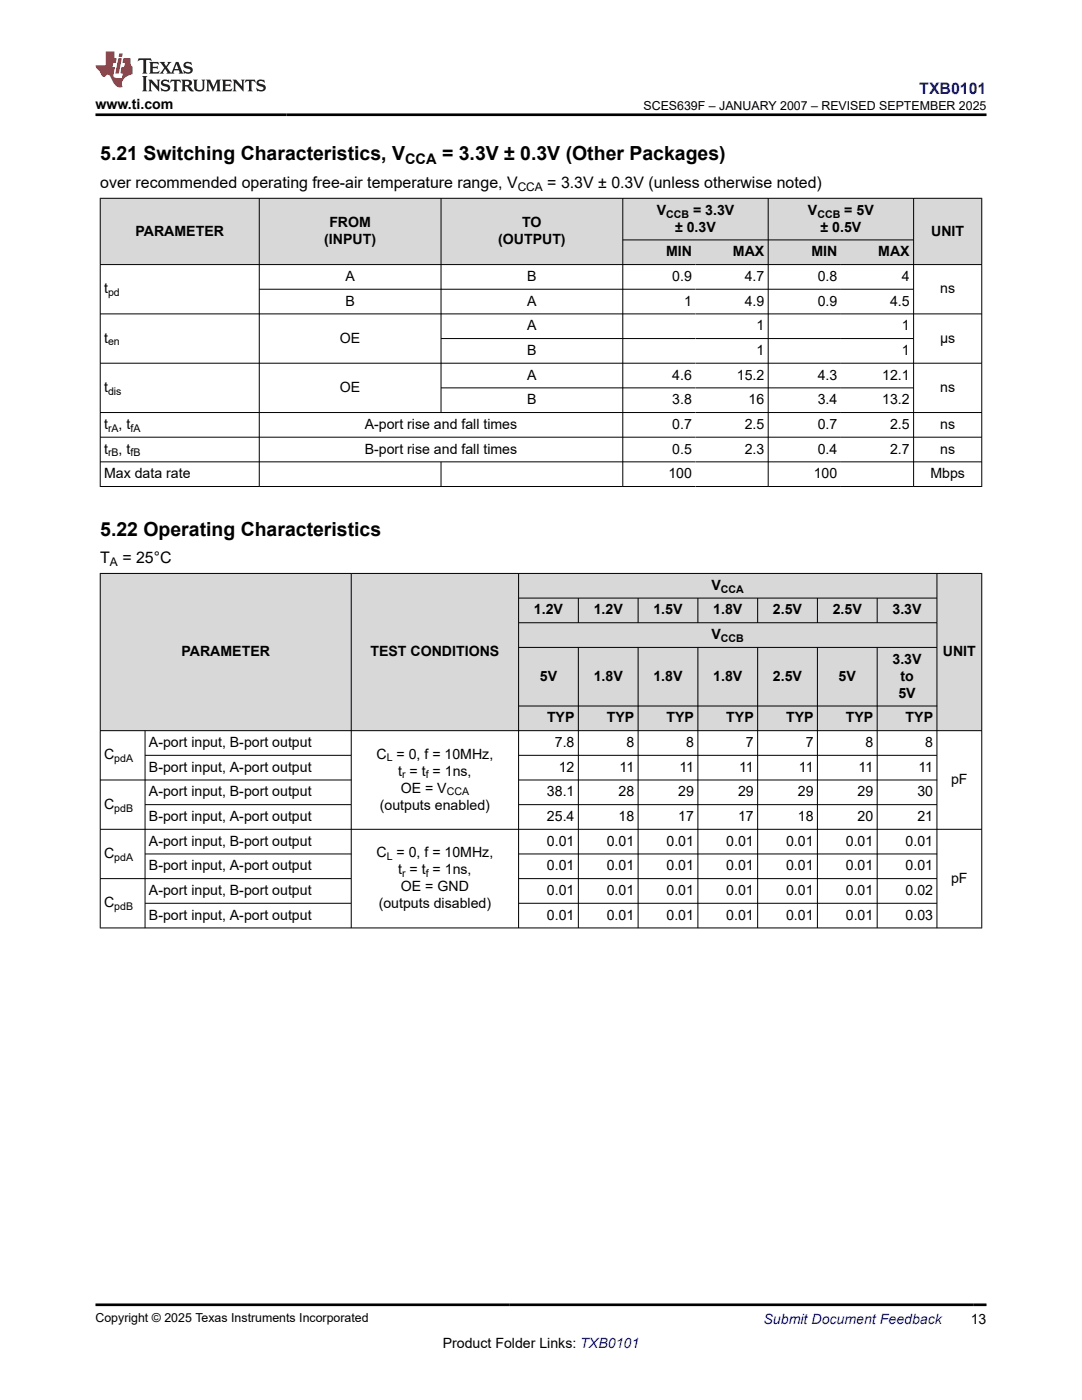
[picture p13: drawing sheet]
<svg xmlns="http://www.w3.org/2000/svg" width="216mm" height="279mm" viewBox="0 0 216 279" stroke-linecap="round" stroke-linejoin="round" font-family="sans-serif">
<defs><g id="words">
<g font-size="3.9">
<text x="20" y="32">5.21 Switching Characteristics, V</text>
<text x="88.2" y="32">= 3.3V ± 0.3V (Other Packages)</text>
<text x="20" y="106.9">5.22 Operating Characteristics</text>
</g>
<text font-size="3.2" fill="#00f" x="183.4" y="18.7">TXB0101</text>
<g font-size="3.2">
<text x="20" y="37.5">over recommended operating free-air temperature range, V</text>
<text x="109.2" y="37.5">= 3.3V ± 0.3V (unless otherwise noted)</text>
<text x="20" y="112.3">T</text>
<text x="24.4" y="112.3">= 25°C</text>
</g>
<text font-size="2.9" x="80.8" y="32.8">CCA</text>
<g font-size="2.8">
<text x="19" y="21.8">www.ti.com</text>
<text x="27" y="47">PARAMETER</text>
<text x="65.7" y="45.3">FROM</text>
<text x="104.2" y="45.3">TO</text>
<text x="131" y="42.8">V</text>
<text x="134.7" y="46.2">± 0.3V</text>
<text x="138.3" y="42.8">= 3.3V</text>
<text x="161.2" y="42.8">V</text>
<text x="163.7" y="46.2">± 0.5V</text>
<text x="168.5" y="42.8">= 5V</text>
<text x="185.8" y="47">UNIT</text>
<text x="64.7" y="48.7">(INPUT)</text>
<text x="99.4" y="48.7">(OUTPUT)</text>
<text x="132.9" y="51.2">MIN</text>
<text x="146.2" y="51.2">MAX</text>
<text x="161.9" y="51.2">MIN</text>
<text x="175.3" y="51.2">MAX</text>
<text x="20.8" y="58.5">t</text>
<text x="68.9" y="56.1">A</text>
<text x="105.2" y="56.1">B</text>
<text x="134.1" y="56.1">0.9</text>
<text x="148.6" y="56.1">4.7</text>
<text x="163.2" y="56.1">0.8</text>
<text x="180" y="56.1">4</text>
<text x="187.6" y="58.5">ns</text>
<text x="68.9" y="61">B</text>
<text x="105.2" y="61">A</text>
<text x="105.2" y="65.9">A</text>
<text x="136.5" y="61">1</text>
<text x="148.6" y="61">4.9</text>
<text x="150.9" y="65.9">1</text>
<text x="163.2" y="61">0.9</text>
<text x="177.6" y="61">4.5</text>
<text x="180" y="65.9">1</text>
<text x="20.8" y="68.4">t</text>
<text x="67.8" y="68.4">OE</text>
<text x="105.2" y="70.8">B</text>
<text x="150.9" y="70.8">1</text>
<text x="180" y="70.8">1</text>
<text x="187.6" y="68.4">μs</text>
<text x="105.2" y="75.8">A</text>
<text x="134.1" y="75.8">4.6</text>
<text x="147" y="75.8">15.2</text>
<text x="163.2" y="75.8">4.3</text>
<text x="176" y="75.8">12.1</text>
<text x="20.8" y="78.2">t</text>
<text x="67.8" y="78.2">OE</text>
<text x="105.2" y="80.7">B</text>
<text x="134.1" y="80.7">3.8</text>
<text x="149.4" y="80.7">16</text>
<text x="163.2" y="80.7">3.4</text>
<text x="176" y="80.7">13.2</text>
<text x="187.6" y="78.2">ns</text>
<text x="20.8" y="85.6">t</text>
<text x="23.7" y="85.6">, t</text>
<text x="72.8" y="85.6">A-port rise and fall times</text>
<text x="134.1" y="85.6">0.7</text>
<text x="148.6" y="85.6">2.5</text>
<text x="163.2" y="85.6">0.7</text>
<text x="177.6" y="85.6">2.5</text>
<text x="187.6" y="85.6">ns</text>
<text x="20.8" y="90.5">t</text>
<text x="20.8" y="95.4">Max data rate</text>
<text x="23.7" y="90.5">, t</text>
<text x="72.8" y="90.5">B-port rise and fall times</text>
<text x="133.4" y="95.4">100</text>
<text x="134.1" y="90.5">0.5</text>
<text x="148.6" y="90.5">2.3</text>
<text x="162.4" y="95.4">100</text>
<text x="163.2" y="90.5">0.4</text>
<text x="177.6" y="90.5">2.7</text>
<text x="185.6" y="95.4">Mbps</text>
<text x="187.6" y="90.5">ns</text>
<text x="142" y="117.7">V</text>
<text x="106.5" y="122.6">1.2V</text>
<text x="118.5" y="122.6">1.2V</text>
<text x="130.4" y="122.6">1.5V</text>
<text x="142.3" y="122.6">1.8V</text>
<text x="154.2" y="122.6">2.5V</text>
<text x="166.2" y="122.6">2.5V</text>
<text x="178.1" y="122.6">3.3V</text>
<text x="36.2" y="130.9">PARAMETER</text>
<text x="73.9" y="130.9">TEST CONDITIONS</text>
<text x="142" y="127.6">V</text>
<text x="188.1" y="130.9">UNIT</text>
<text x="107.7" y="135.9">5V</text>
<text x="118.5" y="135.9">1.8V</text>
<text x="130.4" y="135.9">1.8V</text>
<text x="142.3" y="135.9">1.8V</text>
<text x="154.2" y="135.9">2.5V</text>
<text x="167.3" y="135.9">5V</text>
<text x="178.1" y="132.5">3.3V</text>
<text x="179.7" y="135.9">to</text>
<text x="179.3" y="139.3">5V</text>
<text x="29.7" y="149.1">A-port input, B-port output</text>
<text x="109.1" y="144.2">TYP</text>
<text x="110.7" y="149.1">7.8</text>
<text x="121.1" y="144.2">TYP</text>
<text x="125" y="149.1">8</text>
<text x="133" y="144.2">TYP</text>
<text x="136.9" y="149.1">8</text>
<text x="144.9" y="144.2">TYP</text>
<text x="148.8" y="149.1">7</text>
<text x="156.8" y="144.2">TYP</text>
<text x="160.8" y="149.1">7</text>
<text x="168.8" y="144.2">TYP</text>
<text x="172.7" y="149.1">8</text>
<text x="180.7" y="144.2">TYP</text>
<text x="184.6" y="149.1">8</text>
<text x="20.8" y="151.6">C</text>
<text x="29.7" y="154">B-port input, A-port output</text>
<text x="75.1" y="151.4">C = 0, f = 10MHz,</text>
<text x="79.5" y="154.8">t = t = 1ns,</text>
<text x="111.5" y="154">12</text>
<text x="123.6" y="154">11</text>
<text x="135.6" y="154">11</text>
<text x="147.5" y="154">11</text>
<text x="159.4" y="154">11</text>
<text x="171.3" y="154">11</text>
<text x="183.3" y="154">11</text>
<text x="20.8" y="161.4">C</text>
<text x="29.7" y="158.9">A-port input, B-port output</text>
<text x="75.8" y="161.6">(outputs enabled)</text>
<text x="80" y="158.2">OE = V</text>
<text x="109.1" y="158.9">38.1</text>
<text x="123.4" y="158.9">28</text>
<text x="135.3" y="158.9">29</text>
<text x="147.3" y="158.9">29</text>
<text x="159.2" y="158.9">29</text>
<text x="171.1" y="158.9">29</text>
<text x="183" y="158.9">30</text>
<text x="189.8" y="156.5">pF</text>
<text x="29.7" y="163.9">B-port input, A-port output</text>
<text x="109.1" y="163.9">25.4</text>
<text x="123.4" y="163.9">18</text>
<text x="135.3" y="163.9">17</text>
<text x="147.3" y="163.9">17</text>
<text x="159.2" y="163.9">18</text>
<text x="171.1" y="163.9">20</text>
<text x="183" y="163.9">21</text>
<text x="20.8" y="171.2">C</text>
<text x="29.7" y="168.8">A-port input, B-port output</text>
<text x="29.7" y="173.7">B-port input, A-port output</text>
<text x="75.1" y="171.1">C = 0, f = 10MHz,</text>
<text x="109.1" y="168.8">0.01</text>
<text x="109.1" y="173.7">0.01</text>
<text x="121.1" y="168.8">0.01</text>
<text x="121.1" y="173.7">0.01</text>
<text x="133" y="168.8">0.01</text>
<text x="133" y="173.7">0.01</text>
<text x="144.9" y="168.8">0.01</text>
<text x="144.9" y="173.7">0.01</text>
<text x="156.8" y="168.8">0.01</text>
<text x="156.8" y="173.7">0.01</text>
<text x="168.8" y="168.8">0.01</text>
<text x="168.8" y="173.7">0.01</text>
<text x="180.7" y="168.8">0.01</text>
<text x="180.7" y="173.7">0.01</text>
<text x="29.7" y="178.6">A-port input, B-port output</text>
<text x="79.5" y="174.5">t = t = 1ns,</text>
<text x="80" y="177.9">OE = GND</text>
<text x="109.1" y="178.6">0.01</text>
<text x="121.1" y="178.6">0.01</text>
<text x="133" y="178.6">0.01</text>
<text x="144.9" y="178.6">0.01</text>
<text x="156.8" y="178.6">0.01</text>
<text x="168.8" y="178.6">0.01</text>
<text x="180.7" y="178.6">0.02</text>
<text x="189.8" y="176.2">pF</text>
<text x="20.8" y="181.1">C</text>
<text x="29.7" y="183.5">B-port input, A-port output</text>
<text x="75.6" y="181.2">(outputs disabled)</text>
<text x="109.1" y="183.5">0.01</text>
<text x="121.1" y="183.5">0.01</text>
<text x="133" y="183.5">0.01</text>
<text x="144.9" y="183.5">0.01</text>
<text x="156.8" y="183.5">0.01</text>
<text x="168.8" y="183.5">0.01</text>
<text x="180.7" y="183.5">0.03</text>
<text x="88.3" y="269">Product Folder Links: TXB0101</text>
<text x="193.7" y="264.2">13</text>
</g>
<text font-size="2.8" fill="#00f" x="152.4" y="264.2">Submit Document Feedback</text>
<g font-size="2.5">
<text x="128.4" y="21.9">SCES639F – JANUARY 2007 – REVISED SEPTEMBER 2025</text>
<text x="19" y="263.9">Copyright © 2025 Texas Instruments Incorporated</text>
</g>
<g font-size="2.4">
<text x="103.3" y="38.1">CCA</text>
<text x="21.9" y="113">A</text>
</g>
<g font-size="2.1">
<text x="132.9" y="43.4">CCB</text>
<text x="163.1" y="43.4">CCB</text>
<text x="21.6" y="59.1">pd</text>
<text x="21.6" y="68.9">en</text>
<text x="21.6" y="78.8">dis</text>
<text x="21.6" y="86.2">rA</text>
<text x="26" y="86.2">fA</text>
<text x="21.6" y="91.1">rB</text>
<text x="26" y="91.1">fB</text>
<text x="143.9" y="118.3">CCA</text>
<text x="143.9" y="128.1">CCB</text>
<text x="22.8" y="152.1">pdA</text>
<text x="77.2" y="152">L</text>
<text x="80.3" y="155.3">r</text>
<text x="85" y="155.3">f</text>
<text x="22.8" y="162">pdB</text>
<text x="89.1" y="158.7">CCA</text>
<text x="22.8" y="171.8">pdA</text>
<text x="77.2" y="171.6">L</text>
<text x="80.3" y="175">r</text>
<text x="85" y="175">f</text>
<text x="22.8" y="181.6">pdB</text>
</g>
</g></defs>
<g fill="#d8d8d8">
<path d="M20 39.6h175.9v8.3h-175.9z" fill-rule="evenodd"/>
<path d="M20.1 39.6h31.6v13.1h-31.6z" fill-rule="evenodd"/>
<path d="M51.8 39.6h36.1v13.1h-36.1z" fill-rule="evenodd"/>
<path d="M88.1 39.6h36.1v13.1h-36.1z" fill-rule="evenodd"/>
<path d="M124.3 39.6h28.9v8.2h-28.9z" fill-rule="evenodd"/>
<path d="M153.3 39.6h28.9v8.2h-28.9z" fill-rule="evenodd"/>
<path d="M182.4 39.6h13.4v13.1h-13.4z" fill-rule="evenodd"/>
<path d="M124.3 47.9h14.5v4.8h-14.5z" fill-rule="evenodd"/>
<path d="M138.8 47.9h14.4v4.8h-14.4z" fill-rule="evenodd"/>
<path d="M153.3 47.9h14.5v4.8h-14.5z" fill-rule="evenodd"/>
<path d="M167.8 47.9h14.4v4.8h-14.4z" fill-rule="evenodd"/>
</g>
<g fill="none" stroke="#000" stroke-width=".2">
<path d="M19.9 39.6h176.1M20 39.5v57.7M51.7 39.5v57.7M88 39.5v42.9M124.3 39.5v57.7M153.3 39.5v57.7M182.3 39.5v57.7M195.9 39.5v57.7M19.9 52.8h176.1M51.7 57.7h130.7M124.3 47.9h58.1M19.9 62.6h176.1"/>
<path d="M19.9 72.5h176.1M88 67.6h94.4M88 77.4h94.4M19.9 82.3h176.1M19.9 87.3h176.1M19.9 92.2h176.1M19.9 97.1h176.1M88 92.2v5"/>
</g>
<g fill="#d8d8d8">
<path d="M20 114.4h175.9v5h-175.9z" fill-rule="evenodd"/>
<path d="M20.1 114.5h49.9v31.3h-49.9z" fill-rule="evenodd"/>
<path d="M70.1 114.5h33.3v31.3h-33.3z" fill-rule="evenodd"/>
<path d="M103.5 114.5h83.4v4.8h-83.4z" fill-rule="evenodd"/>
<path d="M187 114.5h8.8v31.3h-8.8z" fill-rule="evenodd"/>
<path d="M103.5 119.4h11.8v4.8h-11.8z" fill-rule="evenodd"/>
<path d="M115.5 119.4h11.8v4.8h-11.8z" fill-rule="evenodd"/>
<path d="M127.4 119.4h11.8v4.8h-11.8z" fill-rule="evenodd"/>
<path d="M139.3 119.4h11.8v4.8h-11.8z" fill-rule="evenodd"/>
<path d="M151.2 119.4h11.8v4.8h-11.8z" fill-rule="evenodd"/>
<path d="M163.2 119.4h11.8v4.8h-11.8z" fill-rule="evenodd"/>
<path d="M175.1 119.4h11.8v4.8h-11.8z" fill-rule="evenodd"/>
<path d="M103.5 124.3h83.4v4.8h-83.4z" fill-rule="evenodd"/>
<path d="M103.5 129.3h11.8v11.5h-11.8z" fill-rule="evenodd"/>
<path d="M115.5 129.3h11.8v11.5h-11.8z" fill-rule="evenodd"/>
<path d="M127.4 129.3h11.8v11.5h-11.8z" fill-rule="evenodd"/>
<path d="M139.3 129.3h11.8v11.5h-11.8z" fill-rule="evenodd"/>
<path d="M151.2 129.3h11.8v11.5h-11.8z" fill-rule="evenodd"/>
<path d="M163.2 129.3h11.8v11.5h-11.8z" fill-rule="evenodd"/>
<path d="M175.1 129.3h11.8v11.5h-11.8z" fill-rule="evenodd"/>
<path d="M103.5 141h11.8v4.8h-11.8z" fill-rule="evenodd"/>
<path d="M115.5 141h11.8v4.8h-11.8z" fill-rule="evenodd"/>
<path d="M127.4 141h11.8v4.8h-11.8z" fill-rule="evenodd"/>
<path d="M139.3 141h11.8v4.8h-11.8z" fill-rule="evenodd"/>
<path d="M151.2 141h11.8v4.8h-11.8z" fill-rule="evenodd"/>
<path d="M163.2 141h11.8v4.8h-11.8z" fill-rule="evenodd"/>
<path d="M175.1 141h11.8v4.8h-11.8z" fill-rule="evenodd"/>
</g>
<g fill="none" stroke="#000" stroke-width=".2">
<path d="M19.9 114.4h176.1M20 114.4v70.9M70.1 114.4v70.9M103.5 114.4v70.9M103.5 119.4h83.5M115.4 119.4v4.9M127.3 119.4v4.9M139.3 119.4v4.9M151.2 119.4v4.9M163.1 119.4v4.9M175 119.4v4.9M187 114.4v70.9"/>
<path d="M195.9 114.4v70.9M103.5 124.3h83.5M103.5 129.2h83.5M115.4 129.2v56.1M127.3 129.2v56.1M139.3 129.2v56.1M151.2 129.2v56.1M163.1 129.2v56.1M175 129.2v56.1M19.9 145.8h176.1M19.9 155.7h50.2M28.9 145.8v39.5"/>
<path d="M28.9 150.7h41.2M103.5 140.9h83.5M103.5 155.7h83.5M103.5 150.7h83.5M19.9 165.5h176.1M19.9 175.3h50.2M28.9 160.6h41.2M28.9 170.4h41.2M103.5 160.6h83.5M103.5 175.3h83.5M103.5 170.4h83.5M28.9 180.3h41.2"/>
<path d="M103.5 180.3h83.5M196 185.2h-176.1"/>
</g>
<path d="M27.7 11.6l-.2 .6 .5-.2h.6v.1v2.2l-.2 .4h1l-.2-.4v-2.2v-.1h.5l.5 .2-.1-.6zM29.8 12.4l.2 .3v1.6l-.2 .4h1.9l.1-.6a1.08 1.08 0 0 1-1.3 .2v-.7h.6l.4 .2v-.7l-.4 .2h-.6v-.5l.2-.2a1 1 0 0 1 1 .3l-.1-.5zM31.8 12.4l1 1.1-1 1.2h.9l-.2-.2 .4-.8 .5 .8-.2 .2h1.6l-.2-.2 .1-.5h1l.1 .5-.1 .2h.9l-.2-.4-.8-1.9h-.5l-1 2.1-.8-1.1 .9-1h-.8l.2 .2-.5 .6-.3-.6 .1-.2zM35.2 12.8l.4 1h-.8zM36.8 12.5a.65 .65 0 0 0-.2 .7 .65 .65 0 0 0 .6 .5l.7 .1 .1 .3a.79 .79 0 0 1-.7 .4 .79 .79 0 0 1-.7-.5l.1 .7 .2-.1a.93 .93 0 0 0 1.1 0 .93 .93 0 0 0 .4-.9 1.46 1.46 0 0 0-1.2-.6l-.1-.3a1.09 1.09 0 0 1 1.2 .2l-.2-.6-.1 .1-.6-.2zM28.4 15.2l.2 .4v2.2l-.2 .4h1l-.2-.4v-2.2l.2-.4zM29.6 15.9l.2 .4v1.5l-.2 .4h.8l-.3-.4v-1.3l1.7 1.8v-2l.2-.4h-.8l.2 .2 .1 1.1-1.2-1.3zM32.3 16a.65 .65 0 0 0-.2 .8 .65 .65 0 0 0 .7 .4l.6 .2 .1 .2a.79 .79 0 0 1-.7 .4 .79 .79 0 0 1-.7-.5l.1 .7 .2-.1a.93 .93 0 0 0 1.1 .1 .93 .93 0 0 0 .4-1 1.46 1.46 0 0 0-1.2-.5l-.1-.4a1.09 1.09 0 0 1 1.2 .2l-.2-.6-.1 .1-.6-.1zM34.1 15.9l-.1 .6a.63 .63 0 0 1 .7-.3l.1 1.6-.3 .4h1l-.2-.4v-1.6a.66 .66 0 0 1 .8 .3l-.1-.6zM36.2 15.9l.2 .4v1.5l-.2 .4h.9l-.2-.2v-.7h.5l.1 .2a.79 .79 0 0 0 1.2 .6l-1-.9a.61 .61 0 0 0 .6-.6 .61 .61 0 0 0-.5-.7zM36.9 16.2h.2a.47 .47 0 0 1 .5 .1 .47 .47 0 0 1 .1 .5l-.2 .1-.6 .1zM38.5 15.9l.2 .2a2.27 2.27 0 0 0 .4 2 1.04 1.04 0 0 0 1.7-.7v-1.3l.2-.2h-.8l.2 .4v1.1a.6 .6 0 0 1-.6 .6 .6 .6 0 0 1-.6-.6v-1.1l.3-.4zM41.1 15.9l.2 .4v1.5l-.2 .4h.7l-.2-.4v-1.4l.9 1.9 .8-1.9v1.4l-.2 .4h1l-.3-.4v-1.5l.3-.4h-.8l-.7 1.5-.7-1.5zM44.3 15.9l.2 .4v1.5l-.2 .4h1.9l.1-.6a1.09 1.09 0 0 1-1.3 .2v-.7h.6l.4 .2v-.6l-.4 .2h-.6v-.6l.2-.1a1.01 1.01 0 0 1 1 .3l-.1-.6zM46.4 15.9l.3 .4v1.5l-.3 .4h.8l-.2-.4v-1.3l1.6 1.8v-2l.2-.4h-.7l.2 .2v1.1l-1.2-1.3zM49 15.9l-.1 .6a.63 .63 0 0 1 .8-.3v1.6l-.3 .4h1l-.2-.4v-1.6a.66 .66 0 0 1 .8 .3l-.1-.6zM51.4 16a.65 .65 0 0 0-.2 .8 .65 .65 0 0 0 .6 .4l.6 .2 .2 .2a.79 .79 0 0 1-.8 .4 .79 .79 0 0 1-.6-.5l.1 .7 .2-.1a.93 .93 0 0 0 1 .1 .93 .93 0 0 0 .5-1 1.46 1.46 0 0 0-1.3-.5l-.1-.4a1.09 1.09 0 0 1 1.3 .2l-.2-.6-.2 .1-.5-.1z" fill="#231f20"/>
<path d="M21.1 10.3v2.7h-2.1l.1 .4 .9 1a.95 .95 0 0 0 .9 .9 .59 .59 0 0 1 .6-.4 .59 .59 0 0 1 .5 .3l.4 .8a1.59 1.59 0 0 0 2.1 1.4 1.61 1.61 0 0 1 1-2.3l1-.3-.1-1.5a1.59 1.59 0 0 1-.4-1.7h-1.4l-.2 .9h.5l-.1 .9h-.5l-.2 .9v.3l.4 .1-.2 .9h-.6a.73 .73 0 0 1-1.1-.7l.3-1.5h-.5l.2-.9h.5l.2-.9h-.5v-1.3zM23.6 11.6l-.6 3.1h.7l.6-3.1zM23.8 10.7l-.1 .6h.7l.1-.6z" fill="#ed1c24"/>
<path d="M19 22.9h177.8M19 260.4h177.8" fill="none" stroke="#000" stroke-width=".53"/>
<use href="#words"/>
</svg>
